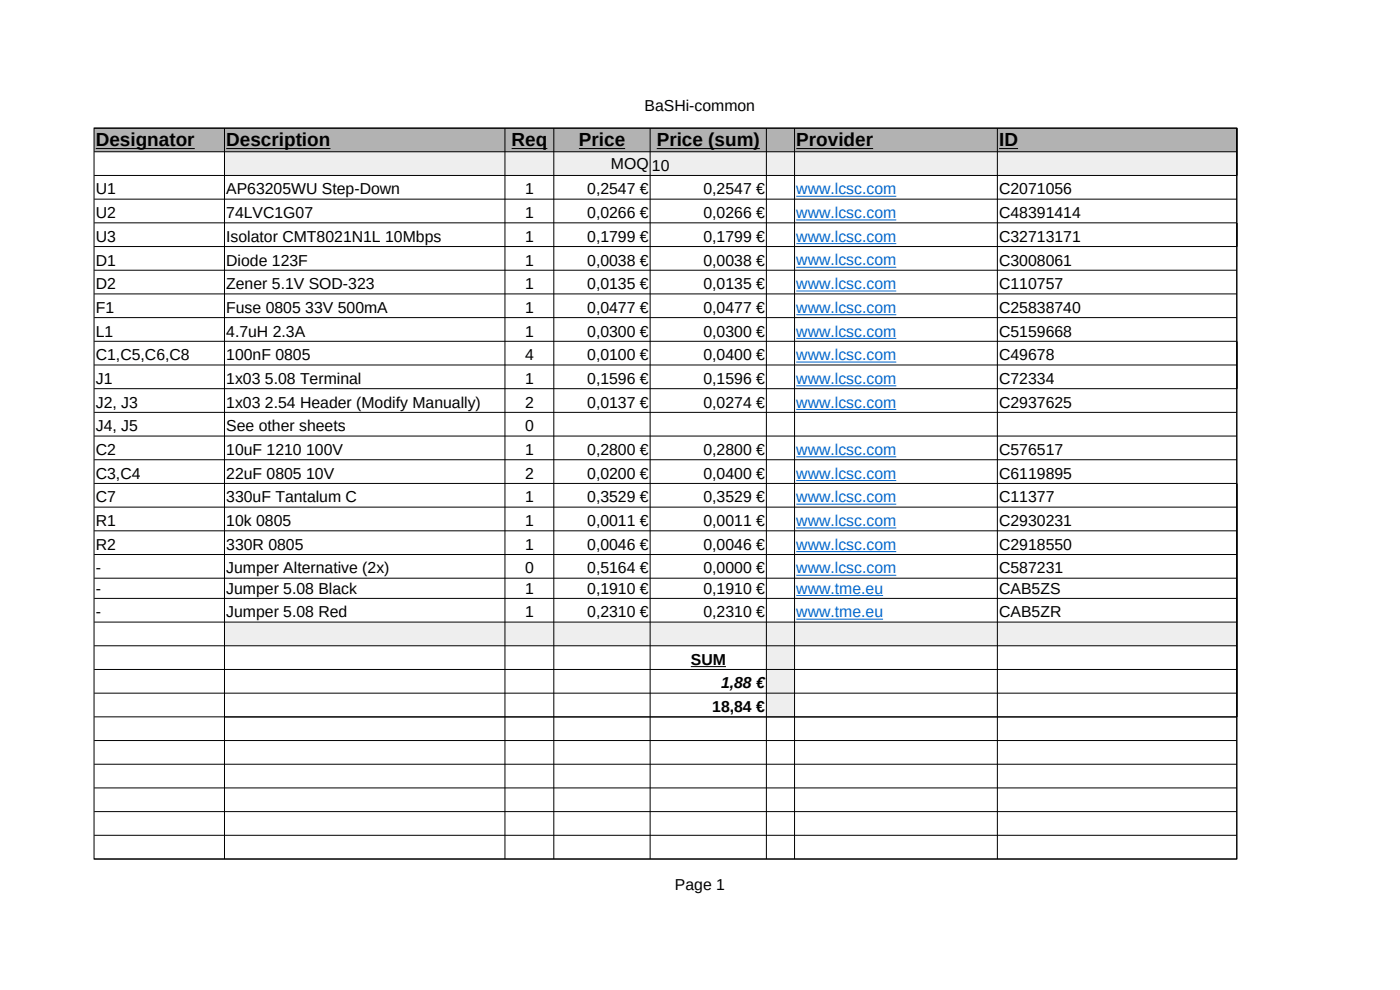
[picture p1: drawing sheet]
<svg xmlns="http://www.w3.org/2000/svg" width="297mm" height="210mm" viewBox="0 0 297 210" stroke-linecap="round" stroke-linejoin="round" font-family="sans-serif">
<defs><g id="words">
<g font-size="4">
<text x="20.3" y="31.1">Designator</text>
<text x="48" y="31.1">Description</text>
<text x="108.5" y="31.1">Req</text>
<text x="122.8" y="31.1">Price</text>
<text x="139.3" y="31.1">Price (sum)</text>
<text x="168.9" y="31.1">Provider</text>
<text x="212" y="31.1">ID</text>
</g>
<g font-size="3.4">
<text x="136.8" y="23.6">BaSHi-common</text>
<text x="129.6" y="35.9">MOQ</text>
<text x="20.3" y="41.2">U1</text>
<text x="48" y="41.2">AP63205WU Step-Down</text>
<text x="111.4" y="41.2">1</text>
<text x="124.6" y="41.2">0,2547 €</text>
<text x="138.3" y="36.2">10</text>
<text x="149.2" y="41.2">0,2547 €</text>
<text x="212" y="41.2">C2071056</text>
<text x="20.3" y="46.3">U2</text>
<text x="48" y="46.3">74LVC1G07</text>
<text x="111.4" y="46.3">1</text>
<text x="124.6" y="46.3">0,0266 €</text>
<text x="149.2" y="46.3">0,0266 €</text>
<text x="212" y="46.3">C48391414</text>
<text x="20.3" y="51.3">U3</text>
<text x="48" y="51.3">Isolator CMT8021N1L 10Mbps</text>
<text x="111.4" y="51.3">1</text>
<text x="124.6" y="51.3">0,1799 €</text>
<text x="149.2" y="51.3">0,1799 €</text>
<text x="212" y="51.3">C32713171</text>
<text x="20.3" y="56.3">D1</text>
<text x="48" y="56.3">Diode 123F</text>
<text x="111.4" y="56.3">1</text>
<text x="124.6" y="56.3">0,0038 €</text>
<text x="149.2" y="56.3">0,0038 €</text>
<text x="212" y="56.3">C3008061</text>
<text x="20.3" y="61.4">D2</text>
<text x="48" y="61.4">Zener 5.1V SOD-323</text>
<text x="111.4" y="61.4">1</text>
<text x="124.6" y="61.4">0,0135 €</text>
<text x="149.2" y="61.4">0,0135 €</text>
<text x="212" y="61.4">C110757</text>
<text x="20.3" y="66.4">F1</text>
<text x="20.3" y="71.4">L1</text>
<text x="48" y="66.4">Fuse 0805 33V 500mA</text>
<text x="48" y="71.4">4.7uH 2.3A</text>
<text x="111.4" y="66.4">1</text>
<text x="111.4" y="71.4">1</text>
<text x="124.6" y="66.4">0,0477 €</text>
<text x="124.6" y="71.4">0,0300 €</text>
<text x="149.2" y="66.4">0,0477 €</text>
<text x="149.2" y="71.4">0,0300 €</text>
<text x="212" y="66.4">C25838740</text>
<text x="212" y="71.4">C5159668</text>
<text x="20.3" y="76.4">C1,C5,C6,C8</text>
<text x="48" y="76.4">100nF 0805</text>
<text x="111.4" y="76.4">4</text>
<text x="124.6" y="76.4">0,0100 €</text>
<text x="149.2" y="76.4">0,0400 €</text>
<text x="212" y="76.4">C49678</text>
<text x="20.3" y="81.5">J1</text>
<text x="48" y="81.5">1x03 5.08 Terminal</text>
<text x="111.4" y="81.5">1</text>
<text x="124.6" y="81.5">0,1596 €</text>
<text x="149.2" y="81.5">0,1596 €</text>
<text x="212" y="81.5">C72334</text>
<text x="20.3" y="86.5">J2, J3</text>
<text x="48" y="86.5">1x03 2.54 Header (Modify Manually)</text>
<text x="111.4" y="86.5">2</text>
<text x="124.6" y="86.5">0,0137 €</text>
<text x="149.2" y="86.5">0,0274 €</text>
<text x="212" y="86.5">C2937625</text>
<text x="20.3" y="91.5">J4, J5</text>
<text x="48" y="91.5">See other sheets</text>
<text x="111.4" y="91.5">0</text>
<text x="20.3" y="96.5">C2</text>
<text x="20.3" y="101.6">C3,C4</text>
<text x="48" y="96.5">10uF 1210 100V</text>
<text x="48" y="101.6">22uF 0805 10V</text>
<text x="111.4" y="96.5">1</text>
<text x="111.4" y="101.6">2</text>
<text x="124.6" y="96.5">0,2800 €</text>
<text x="124.6" y="101.6">0,0200 €</text>
<text x="149.2" y="96.5">0,2800 €</text>
<text x="149.2" y="101.6">0,0400 €</text>
<text x="212" y="96.5">C576517</text>
<text x="212" y="101.6">C6119895</text>
<text x="20.3" y="106.6">C7</text>
<text x="48" y="106.6">330uF Tantalum C</text>
<text x="111.4" y="106.6">1</text>
<text x="124.6" y="106.6">0,3529 €</text>
<text x="149.2" y="106.6">0,3529 €</text>
<text x="212" y="106.6">C11377</text>
<text x="20.3" y="111.6">R1</text>
<text x="48" y="111.6">10k 0805</text>
<text x="111.4" y="111.6">1</text>
<text x="124.6" y="111.6">0,0011 €</text>
<text x="149.2" y="111.6">0,0011 €</text>
<text x="212" y="111.6">C2930231</text>
<text x="20.3" y="116.6">R2</text>
<text x="48" y="116.6">330R 0805</text>
<text x="111.4" y="116.6">1</text>
<text x="124.6" y="116.6">0,0046 €</text>
<text x="149.2" y="116.6">0,0046 €</text>
<text x="212" y="116.6">C2918550</text>
<text x="20.3" y="121.7">-</text>
<text x="20.3" y="125.9">-</text>
<text x="48" y="121.7">Jumper Alternative (2x)</text>
<text x="48" y="125.9">Jumper 5.08 Black</text>
<text x="111.4" y="121.7">0</text>
<text x="111.4" y="125.9">1</text>
<text x="124.6" y="121.7">0,5164 €</text>
<text x="124.6" y="125.9">0,1910 €</text>
<text x="149.2" y="121.7">0,0000 €</text>
<text x="149.2" y="125.9">0,1910 €</text>
<text x="212" y="121.7">C587231</text>
<text x="212" y="125.9">CAB5ZS</text>
<text x="20.3" y="131">-</text>
<text x="48" y="131">Jumper 5.08 Red</text>
<text x="111.4" y="131">1</text>
<text x="124.6" y="131">0,2310 €</text>
<text x="149.2" y="131">0,2310 €</text>
<text x="212" y="131">CAB5ZR</text>
<text x="146.6" y="141">SUM</text>
<text x="153" y="146">1,88 €</text>
<text x="151.1" y="151.1">18,84 €</text>
<text x="143.2" y="188.7">Page 1</text>
</g>
<g font-size="3.4" fill="#06c">
<text x="168.9" y="41.2">www.lcsc.com</text>
<text x="168.9" y="46.3">www.lcsc.com</text>
<text x="168.9" y="51.3">www.lcsc.com</text>
<text x="168.9" y="56.3">www.lcsc.com</text>
<text x="168.9" y="61.3">www.lcsc.com</text>
<text x="168.9" y="66.4">www.lcsc.com</text>
<text x="168.9" y="71.4">www.lcsc.com</text>
<text x="168.9" y="76.4">www.lcsc.com</text>
<text x="168.9" y="81.4">www.lcsc.com</text>
<text x="168.9" y="86.5">www.lcsc.com</text>
<text x="168.9" y="96.5">www.lcsc.com</text>
<text x="168.9" y="101.5">www.lcsc.com</text>
<text x="168.9" y="106.6">www.lcsc.com</text>
<text x="168.9" y="111.6">www.lcsc.com</text>
<text x="168.9" y="116.6">www.lcsc.com</text>
<text x="168.9" y="121.6">www.lcsc.com</text>
<text x="168.9" y="125.9">www.tme.eu</text>
<text x="168.9" y="131">www.tme.eu</text>
</g>
</g></defs>
<path d="M20 27.2h242.4v5h-242.4z" fill-rule="evenodd" fill="#b2b2b2"/>
<g fill="#eee">
<path d="M47.6 32.2h214.8v5h-214.8z" fill-rule="evenodd"/>
<path d="M47.6 132h214.8v5h-214.8z" fill-rule="evenodd"/>
<path d="M162.6 137h6v15.1h-6z" fill-rule="evenodd"/>
</g>
<g fill="none" stroke="#000" stroke-width=".21">
<path d="M19.9 27.2h242.5v155h-242.5zM20 27.2h242.4M20 32.2h242.4M20 37.2h242.4M20.3 31.5h21M47.6 27.2v155M48 31.5h22.1M107.1 27.2v155M108.5 31.5h7.6M117.5 27.2v155M122.8 31.5h9.8M137.9 27.2v155"/>
<path d="M139.3 31.5h21.9M162.6 27.2v155M168.6 27.2v155M168.9 31.5h16.3M211.6 27.2v155M212 31.5h4M262.4 27.2v155h-242.4M262.4 27.2v10M20 42.2h242.4M20 47.3h242.4M20 52.3h242.4M20 57.3h242.4"/>
<path d="M262.4 47.3v5M20 62.3h242.4M20 67.4h242.4M20 72.4h242.4M20 77.4h242.4M262.4 72.4v10.1M20 82.5h242.4M20 87.5h242.4M20 92.5h242.4M20 97.5h242.4M20 102.6h242.4M20 107.6h242.4"/>
<path d="M20 112.6h242.4M20 117.6h242.4M262.4 102.6v49.5h-214.7M20 122.7h242.4M20 126.9h242.4M20 132h242.4M20 137h242.4M20 142h242.4M20 147h242.4M20 152.1h242.4M20 157.1h242.4M146.6 141.4h7.4"/>
<path d="M20 162.1h242.4M20 167.1h242.4M20 172.2h242.4M20 177.2h242.4"/>
</g>
<g fill="none" stroke="#06c" stroke-width=".21">
<path d="M168.9 41.6h21.2M168.9 46.7h21.2M168.9 51.7h21.2M168.9 56.7h21.2M168.9 61.7h21.2M168.9 66.8h21.2M168.9 71.8h21.2M168.9 76.8h21.2M168.9 81.8h21.2M168.9 86.9h21.2M168.9 96.9h21.2M168.9 101.9h21.2"/>
<path d="M168.9 107h21.2M168.9 112h21.2M168.9 117h21.2M168.9 122h21.2M168.9 126.3h18.4M168.9 131.3h18.4"/>
</g>
<use href="#words"/>
</svg>
